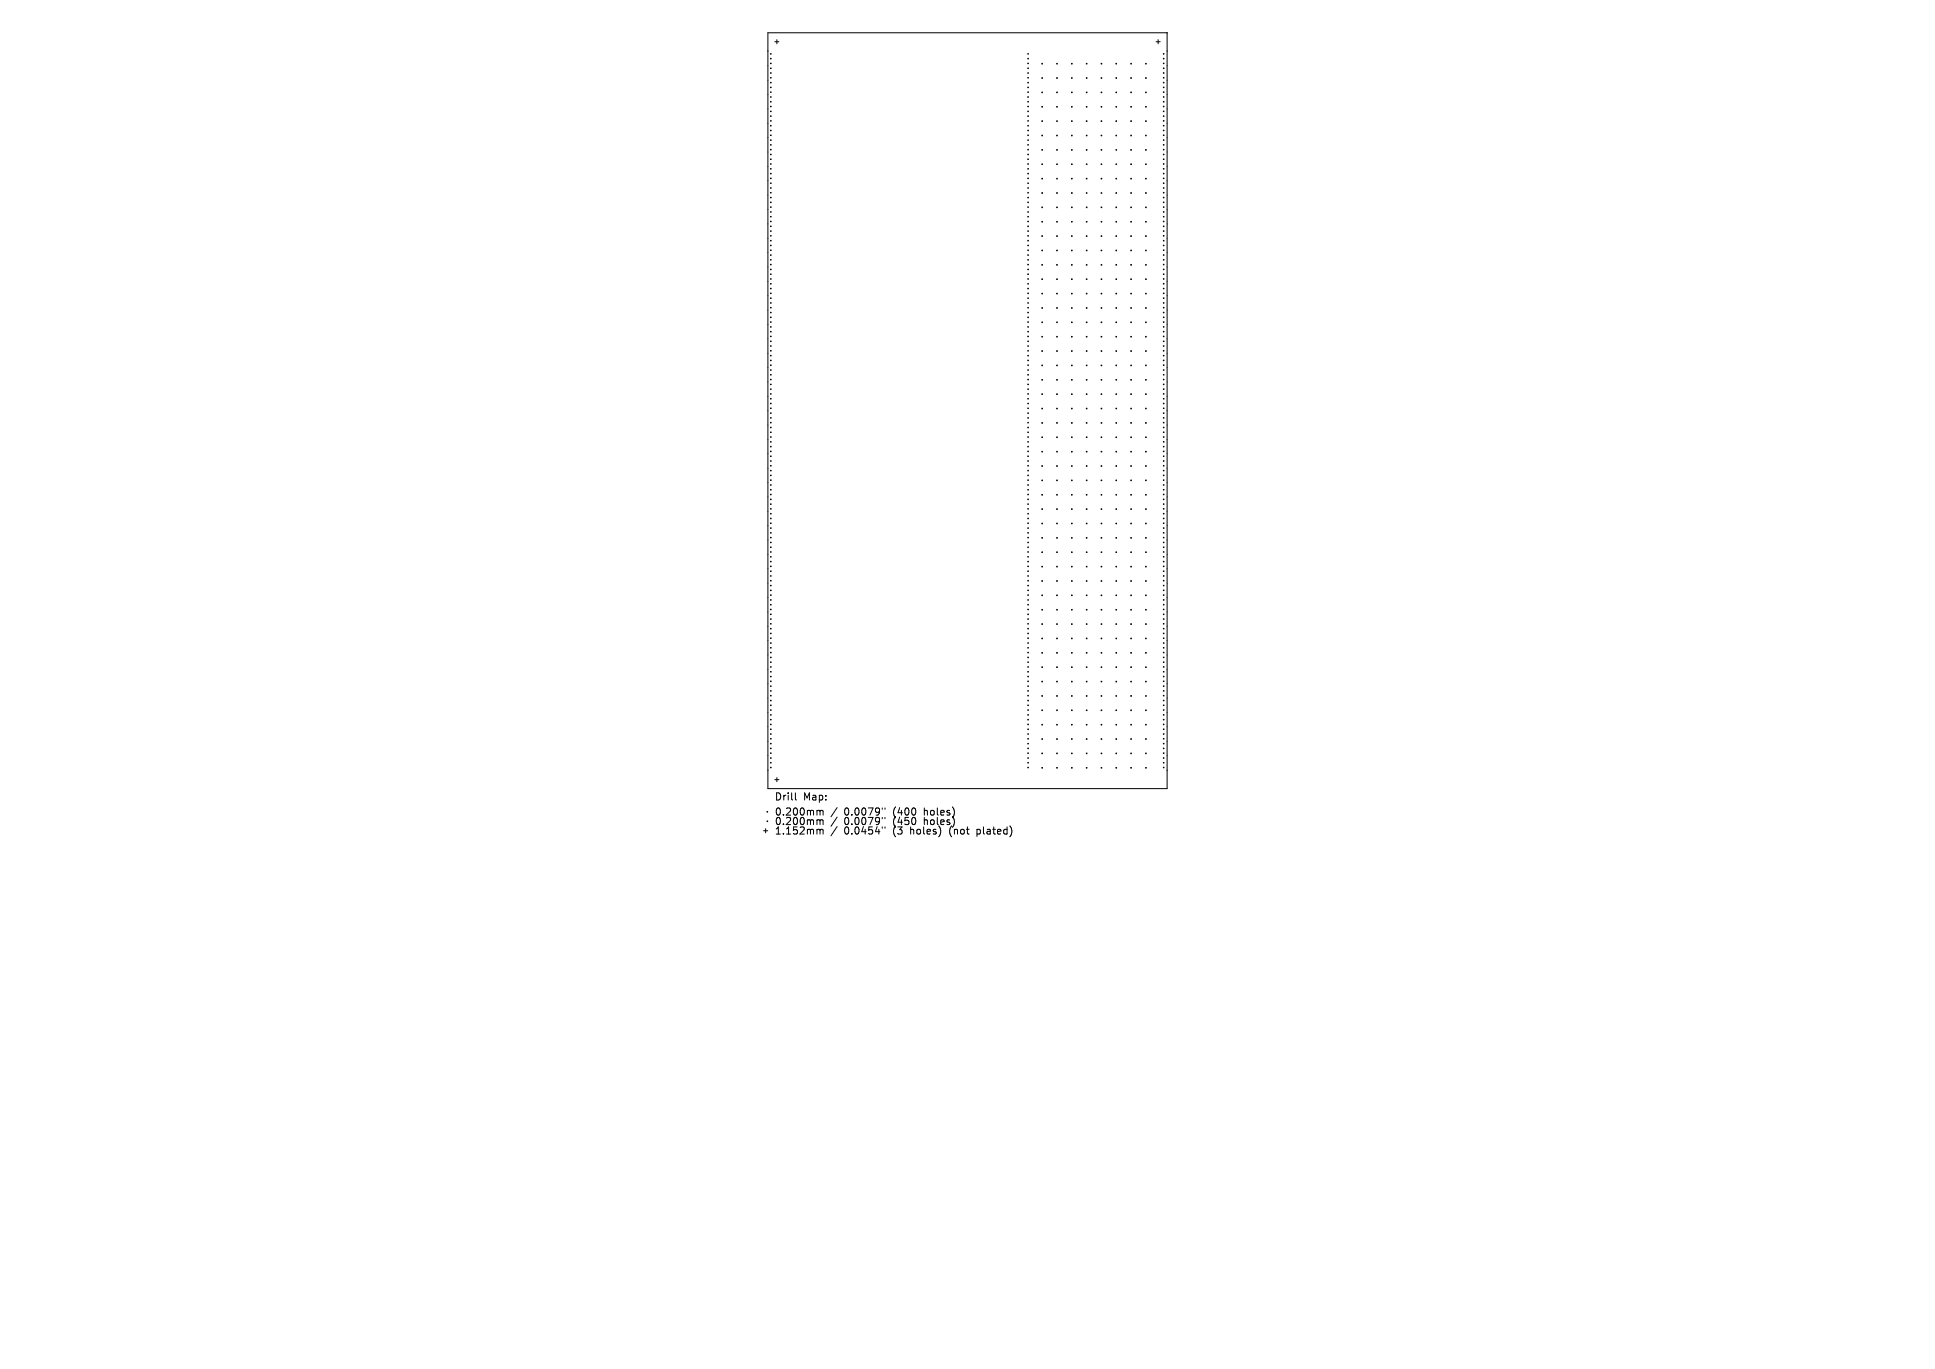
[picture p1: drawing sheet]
<svg xmlns="http://www.w3.org/2000/svg" width="297mm" height="210mm" viewBox="0 0 297 210" stroke-linecap="round" stroke-linejoin="round" font-family="sans-serif">
<defs><g id="words">
<g font-size="1.5">
<text x="118.9" y="122.9">Drill</text>
<text x="118.9" y="125.2">0.200mm</text>
<text x="123.3" y="122.9">Map:</text>
<text x="129.5" y="125.2">0.0079&quot;</text>
<text x="137.1" y="125.2">(400</text>
<text x="141.8" y="125.2">holes)</text>
<text x="118.9" y="126.7">0.200mm</text>
<text x="118.9" y="128.1">1.152mm</text>
<text x="129.5" y="126.7">0.0079&quot;</text>
<text x="129.5" y="128.1">0.0454&quot;</text>
<text x="137.1" y="126.7">(450</text>
<text x="137.1" y="128.1">(3</text>
<text x="139.7" y="128.1">holes)</text>
<text x="141.8" y="126.7">holes)</text>
<text x="145.8" y="128.1">(not</text>
<text x="150" y="128.1">plated)</text>
</g>
</g></defs>
<g fill="none" stroke="#000" stroke-width=".15">
<path d="M117.9 5h61.2v116h-61.2zM118.9 6.4h.7M119.2 6.1v.6M159.9 9.7l.1 .1M159.9 11.9l.1 .1M159.9 14.1l.1 .1M159.9 16.3l.1 .1M159.9 18.5l.1 .1M160 9.7l-.1 .1M160 11.9l-.1 .1M160 14.1l-.1 .1M160 16.3l-.1 .1"/>
<path d="M160 18.5l-.1 .1M162.2 9.7l.1 .1M162.2 11.9l.1 .1M162.2 14.1l.1 .1M162.2 16.3l.1 .1M162.2 18.5l.1 .1M162.3 9.7l-.1 .1M162.3 11.9l-.1 .1M162.3 14.1l-.1 .1M162.3 16.3l-.1 .1M162.3 18.5l-.1 .1M164.5 9.7l.1 .1"/>
<path d="M164.5 11.9l.1 .1M164.5 14.1l.1 .1M164.5 16.3l.1 .1M164.5 18.5l.1 .1M164.6 9.7l-.1 .1M164.6 11.9l-.1 .1M164.6 14.1l-.1 .1M164.6 16.3l-.1 .1M164.6 18.5l-.1 .1M166.7 9.7l.1 .1M166.7 11.9l.1 .1M166.7 14.1l.1 .1"/>
<path d="M166.7 16.3l.1 .1M166.7 18.5l.1 .1M166.8 9.7l-.1 .1M166.8 11.9l-.1 .1M166.8 14.1l-.1 .1M166.8 16.3l-.1 .1M166.8 18.5l-.1 .1M169 9.7l.1 .1M169 11.9l.1 .1M169 14.1l.1 .1M169 16.3l.1 .1M169 18.5l.1 .1"/>
<path d="M169.1 9.7l-.1 .1M169.1 11.9l-.1 .1M169.1 14.1l-.1 .1M169.1 16.3l-.1 .1M169.1 18.5l-.1 .1M171.3 9.7l.1 .1M171.3 11.9l.1 .1M171.3 14.1l.1 .1M171.3 16.3l.1 .1M171.3 18.5l.1 .1M171.4 9.7l-.1 .1M171.4 11.9l-.1 .1"/>
<path d="M171.4 14.1l-.1 .1M171.4 16.3l-.1 .1M171.4 18.5l-.1 .1M173.6 9.7l.1 .1M173.6 11.9l.1 .1M173.6 14.1l.1 .1M173.6 16.3l.1 .1M173.6 18.5l.1 .1M173.7 9.7l-.1 .1M173.7 11.9l-.1 .1M173.7 14.1l-.1 .1M173.7 16.3l-.1 .1"/>
<path d="M173.7 18.5l-.1 .1M175.8 9.7l.1 .1M175.8 11.9l.1 .1M175.8 14.1l.1 .1M175.8 16.3l.1 .1M175.8 18.5l.1 .1M175.9 9.7l-.1 .1M175.9 11.9l-.1 .1M175.9 14.1l-.1 .1M175.9 16.3l-.1 .1M175.9 18.5l-.1 .1M177.4 6.4h.7"/>
<path d="M177.8 6.1v.6M159.9 20.7l.1 .1M159.9 22.9l.1 .1M159.9 25.1l.1 .2M159.9 27.3l.1 .2M159.9 29.6l.1 .1M159.9 31.8l.1 .1M159.9 34l.1 .1M159.9 36.2l.1 .1M159.9 38.4l.1 .1M160 20.7l-.1 .1M160 22.9l-.1 .1"/>
<path d="M160 25.1l-.1 .2M160 27.3l-.1 .2M160 29.6l-.1 .1M160 31.8l-.1 .1M160 34l-.1 .1M160 36.2l-.1 .1M160 38.4l-.1 .1M162.2 20.7l.1 .1M162.2 22.9l.1 .1M162.2 25.1l.1 .2M162.2 27.3l.1 .2M162.2 29.6l.1 .1"/>
<path d="M162.2 31.8l.1 .1M162.2 34l.1 .1M162.2 36.2l.1 .1M162.2 38.4l.1 .1M162.3 20.7l-.1 .1M162.3 22.9l-.1 .1M162.3 25.1l-.1 .2M162.3 27.3l-.1 .2M162.3 29.6l-.1 .1M162.3 31.8l-.1 .1M162.3 34l-.1 .1M162.3 36.2l-.1 .1"/>
<path d="M162.3 38.4l-.1 .1M164.5 20.7l.1 .1M164.5 22.9l.1 .1M164.5 25.1l.1 .2M164.5 27.3l.1 .2M164.5 29.6l.1 .1M164.5 31.8l.1 .1M164.5 34l.1 .1M164.5 36.2l.1 .1M164.5 38.4l.1 .1M164.6 20.7l-.1 .1M164.6 22.9l-.1 .1"/>
<path d="M164.6 25.1l-.1 .2M164.6 27.3l-.1 .2M164.6 29.6l-.1 .1M164.6 31.8l-.1 .1M164.6 34l-.1 .1M164.6 36.2l-.1 .1M164.6 38.4l-.1 .1M166.7 20.7l.1 .1M166.7 22.9l.1 .1M166.7 25.1l.1 .2M166.7 27.3l.1 .2M166.7 29.6l.1 .1"/>
<path d="M166.7 31.8l.1 .1M166.7 34l.1 .1M166.7 36.2l.1 .1M166.7 38.4l.1 .1M166.8 20.7l-.1 .1M166.8 22.9l-.1 .1M166.8 25.1l-.1 .2M166.8 27.3l-.1 .2M166.8 29.6l-.1 .1M166.8 31.8l-.1 .1M166.8 34l-.1 .1M166.8 36.2l-.1 .1"/>
<path d="M166.8 38.4l-.1 .1M169 20.7l.1 .1M169 22.9l.1 .1M169 25.1l.1 .2M169 27.3l.1 .2M169 29.6l.1 .1M169 31.8l.1 .1M169 34l.1 .1M169 36.2l.1 .1M169 38.4l.1 .1M169.1 20.7l-.1 .1M169.1 22.9l-.1 .1"/>
<path d="M169.1 25.1l-.1 .2M169.1 27.3l-.1 .2M169.1 29.6l-.1 .1M169.1 31.8l-.1 .1M169.1 34l-.1 .1M169.1 36.2l-.1 .1M169.1 38.4l-.1 .1M171.3 20.7l.1 .1M171.3 22.9l.1 .1M171.3 25.1l.1 .2M171.3 27.3l.1 .2M171.3 29.6l.1 .1"/>
<path d="M171.3 31.8l.1 .1M171.3 34l.1 .1M171.3 36.2l.1 .1M171.3 38.4l.1 .1M171.4 20.7l-.1 .1M171.4 22.9l-.1 .1M171.4 25.1l-.1 .2M171.4 27.3l-.1 .2M171.4 29.6l-.1 .1M171.4 31.8l-.1 .1M171.4 34l-.1 .1M171.4 36.2l-.1 .1"/>
<path d="M171.4 38.4l-.1 .1M173.6 20.7l.1 .1M173.6 22.9l.1 .1M173.6 25.1l.1 .2M173.6 27.3l.1 .2M173.6 29.6l.1 .1M173.6 31.8l.1 .1M173.6 34l.1 .1M173.6 36.2l.1 .1M173.6 38.4l.1 .1M173.7 20.7l-.1 .1M173.7 22.9l-.1 .1"/>
<path d="M173.7 25.1l-.1 .2M173.7 27.3l-.1 .2M173.7 29.6l-.1 .1M173.7 31.8l-.1 .1M173.7 34l-.1 .1M173.7 36.2l-.1 .1M173.7 38.4l-.1 .1M175.8 20.7l.1 .1M175.8 22.9l.1 .1M175.8 25.1l.1 .2M175.8 27.3l.1 .2M175.8 29.6l.1 .1"/>
<path d="M175.8 31.8l.1 .1M175.8 34l.1 .1M175.8 36.2l.1 .1M175.8 38.4l.1 .1M175.9 20.7l-.1 .1M175.9 22.9l-.1 .1M175.9 25.1l-.1 .2M175.9 27.3l-.1 .2M175.9 29.6l-.1 .1M175.9 31.8l-.1 .1M175.9 34l-.1 .1M175.9 36.2l-.1 .1"/>
<path d="M175.9 38.4l-.1 .1M159.9 40.6l.1 .1M159.9 42.8l.1 .1M159.9 45l.1 .1M159.9 47.2l.1 .1M159.9 49.4l.1 .1M159.9 51.6l.1 .1M159.9 53.8l.1 .1M159.9 56l.1 .1M159.9 58.2l.1 .1M160 40.6l-.1 .1M160 42.8l-.1 .1"/>
<path d="M160 45l-.1 .1M160 47.2l-.1 .1M160 49.4l-.1 .1M160 51.6l-.1 .1M160 53.8l-.1 .1M160 56l-.1 .1M160 58.2l-.1 .1M162.2 40.6l.1 .1M162.2 42.8l.1 .1M162.2 45l.1 .1M162.2 47.2l.1 .1M162.2 49.4l.1 .1"/>
<path d="M162.2 51.6l.1 .1M162.2 53.8l.1 .1M162.2 56l.1 .1M162.2 58.2l.1 .1M162.3 40.6l-.1 .1M162.3 42.8l-.1 .1M162.3 45l-.1 .1M162.3 47.2l-.1 .1M162.3 49.4l-.1 .1M162.3 51.6l-.1 .1M162.3 53.8l-.1 .1M162.3 56l-.1 .1"/>
<path d="M162.3 58.2l-.1 .1M164.5 40.6l.1 .1M164.5 42.8l.1 .1M164.5 45l.1 .1M164.5 47.2l.1 .1M164.5 49.4l.1 .1M164.5 51.6l.1 .1M164.5 53.8l.1 .1M164.5 56l.1 .1M164.5 58.2l.1 .1M164.6 40.6l-.1 .1M164.6 42.8l-.1 .1"/>
<path d="M164.6 45l-.1 .1M164.6 47.2l-.1 .1M164.6 49.4l-.1 .1M164.6 51.6l-.1 .1M164.6 53.8l-.1 .1M164.6 56l-.1 .1M164.6 58.2l-.1 .1M166.7 40.6l.1 .1M166.7 42.8l.1 .1M166.7 45l.1 .1M166.7 47.2l.1 .1M166.7 49.4l.1 .1"/>
<path d="M166.7 51.6l.1 .1M166.7 53.8l.1 .1M166.7 56l.1 .1M166.7 58.2l.1 .1M166.8 40.6l-.1 .1M166.8 42.8l-.1 .1M166.8 45l-.1 .1M166.8 47.2l-.1 .1M166.8 49.4l-.1 .1M166.8 51.6l-.1 .1M166.8 53.8l-.1 .1M166.8 56l-.1 .1"/>
<path d="M166.8 58.2l-.1 .1M169 40.6l.1 .1M169 42.8l.1 .1M169 45l.1 .1M169 47.2l.1 .1M169 49.4l.1 .1M169 51.6l.1 .1M169 53.8l.1 .1M169 56l.1 .1M169 58.2l.1 .1M169.1 40.6l-.1 .1M169.1 42.8l-.1 .1"/>
<path d="M169.1 45l-.1 .1M169.1 47.2l-.1 .1M169.1 49.4l-.1 .1M169.1 51.6l-.1 .1M169.1 53.8l-.1 .1M169.1 56l-.1 .1M169.1 58.2l-.1 .1M171.3 40.6l.1 .1M171.3 42.8l.1 .1M171.3 45l.1 .1M171.3 47.2l.1 .1M171.3 49.4l.1 .1"/>
<path d="M171.3 51.6l.1 .1M171.3 53.8l.1 .1M171.3 56l.1 .1M171.3 58.2l.1 .1M171.4 40.6l-.1 .1M171.4 42.8l-.1 .1M171.4 45l-.1 .1M171.4 47.2l-.1 .1M171.4 49.4l-.1 .1M171.4 51.6l-.1 .1M171.4 53.8l-.1 .1M171.4 56l-.1 .1"/>
<path d="M171.4 58.2l-.1 .1M173.6 40.6l.1 .1M173.6 42.8l.1 .1M173.6 45l.1 .1M173.6 47.2l.1 .1M173.6 49.4l.1 .1M173.6 51.6l.1 .1M173.6 53.8l.1 .1M173.6 56l.1 .1M173.6 58.2l.1 .1M173.7 40.6l-.1 .1M173.7 42.8l-.1 .1"/>
<path d="M173.7 45l-.1 .1M173.7 47.2l-.1 .1M173.7 49.4l-.1 .1M173.7 51.6l-.1 .1M173.7 53.8l-.1 .1M173.7 56l-.1 .1M173.7 58.2l-.1 .1M175.8 40.6l.1 .1M175.8 42.8l.1 .1M175.8 45l.1 .1M175.8 47.2l.1 .1M175.8 49.4l.1 .1"/>
<path d="M175.8 51.6l.1 .1M175.8 53.8l.1 .1M175.8 56l.1 .1M175.8 58.2l.1 .1M175.9 40.6l-.1 .1M175.9 42.8l-.1 .1M175.9 45l-.1 .1M175.9 47.2l-.1 .1M175.9 49.4l-.1 .1M175.9 51.6l-.1 .1M175.9 53.8l-.1 .1M175.9 56l-.1 .1"/>
<path d="M175.9 58.2l-.1 .1M159.9 60.4l.1 .1M159.9 62.6l.1 .1M159.9 64.8l.1 .1M159.9 67l.1 .1M159.9 69.2l.1 .1M159.9 71.4l.1 .1M159.9 73.6l.1 .1M159.9 75.8l.1 .2M159.9 78l.1 .2M160 60.4l-.1 .1M160 62.6l-.1 .1"/>
<path d="M160 64.8l-.1 .1M160 67l-.1 .1M160 69.2l-.1 .1M160 71.4l-.1 .1M160 73.6l-.1 .1M160 75.8l-.1 .2M160 78l-.1 .2M162.2 60.4l.1 .1M162.2 62.6l.1 .1M162.2 64.8l.1 .1M162.2 67l.1 .1M162.2 69.2l.1 .1"/>
<path d="M162.2 71.4l.1 .1M162.2 73.6l.1 .1M162.2 75.8l.1 .2M162.2 78l.1 .2M162.3 60.4l-.1 .1M162.3 62.6l-.1 .1M162.3 64.8l-.1 .1M162.3 67l-.1 .1M162.3 69.2l-.1 .1M162.3 71.4l-.1 .1M162.3 73.6l-.1 .1M162.3 75.8l-.1 .2"/>
<path d="M162.3 78l-.1 .2M164.5 60.4l.1 .1M164.5 62.6l.1 .1M164.5 64.8l.1 .1M164.5 67l.1 .1M164.5 69.2l.1 .1M164.5 71.4l.1 .1M164.5 73.6l.1 .1M164.5 75.8l.1 .2M164.5 78l.1 .2M164.6 60.4l-.1 .1M164.6 62.6l-.1 .1"/>
<path d="M164.6 64.8l-.1 .1M164.6 67l-.1 .1M164.6 69.2l-.1 .1M164.6 71.4l-.1 .1M164.6 73.6l-.1 .1M164.6 75.8l-.1 .2M164.6 78l-.1 .2M166.7 60.4l.1 .1M166.7 62.6l.1 .1M166.7 64.8l.1 .1M166.7 67l.1 .1M166.7 69.2l.1 .1"/>
<path d="M166.7 71.4l.1 .1M166.7 73.6l.1 .1M166.7 75.8l.1 .2M166.7 78l.1 .2M166.8 60.4l-.1 .1M166.8 62.6l-.1 .1M166.8 64.8l-.1 .1M166.8 67l-.1 .1M166.8 69.2l-.1 .1M166.8 71.4l-.1 .1M166.8 73.6l-.1 .1M166.8 75.8l-.1 .2"/>
<path d="M166.8 78l-.1 .2M169 60.4l.1 .1M169 62.6l.1 .1M169 64.8l.1 .1M169 67l.1 .1M169 69.2l.1 .1M169 71.4l.1 .1M169 73.6l.1 .1M169 75.8l.1 .2M169 78l.1 .2M169.1 60.4l-.1 .1M169.1 62.6l-.1 .1"/>
<path d="M169.1 64.8l-.1 .1M169.1 67l-.1 .1M169.1 69.2l-.1 .1M169.1 71.4l-.1 .1M169.1 73.6l-.1 .1M169.1 75.8l-.1 .2M169.1 78l-.1 .2M171.3 60.4l.1 .1M171.3 62.6l.1 .1M171.3 64.8l.1 .1M171.3 67l.1 .1M171.3 69.2l.1 .1"/>
<path d="M171.3 71.4l.1 .1M171.3 73.6l.1 .1M171.3 75.8l.1 .2M171.3 78l.1 .2M171.4 60.4l-.1 .1M171.4 62.6l-.1 .1M171.4 64.8l-.1 .1M171.4 67l-.1 .1M171.4 69.2l-.1 .1M171.4 71.4l-.1 .1M171.4 73.6l-.1 .1M171.4 75.8l-.1 .2"/>
<path d="M171.4 78l-.1 .2M173.6 60.4l.1 .1M173.6 62.6l.1 .1M173.6 64.8l.1 .1M173.6 67l.1 .1M173.6 69.2l.1 .1M173.6 71.4l.1 .1M173.6 73.6l.1 .1M173.6 75.8l.1 .2M173.6 78l.1 .2M173.7 60.4l-.1 .1M173.7 62.6l-.1 .1"/>
<path d="M173.7 64.8l-.1 .1M173.7 67l-.1 .1M173.7 69.2l-.1 .1M173.7 71.4l-.1 .1M173.7 73.6l-.1 .1M173.7 75.8l-.1 .2M173.7 78l-.1 .2M175.8 60.4l.1 .1M175.8 62.6l.1 .1M175.8 64.8l.1 .1M175.8 67l.1 .1M175.8 69.2l.1 .1"/>
<path d="M175.8 71.4l.1 .1M175.8 73.6l.1 .1M175.8 75.8l.1 .2M175.8 78l.1 .2M175.9 60.4l-.1 .1M175.9 62.6l-.1 .1M175.9 64.8l-.1 .1M175.9 67l-.1 .1M175.9 69.2l-.1 .1M175.9 71.4l-.1 .1M175.9 73.6l-.1 .1M175.9 75.8l-.1 .2"/>
<path d="M175.9 78l-.1 .2M159.9 80.3l.1 .1M159.9 82.5l.1 .1M159.9 84.7l.1 .1M159.9 86.9l.1 .1M159.9 89.1l.1 .1M159.9 91.3l.1 .1M159.9 93.5l.1 .1M159.9 95.7l.1 .1M159.9 97.9l.1 .1M160 80.3l-.1 .1M160 82.5l-.1 .1"/>
<path d="M160 84.7l-.1 .1M160 86.9l-.1 .1M160 89.1l-.1 .1M160 91.3l-.1 .1M160 93.5l-.1 .1M160 95.7l-.1 .1M160 97.9l-.1 .1M162.2 80.3l.1 .1M162.2 82.5l.1 .1M162.2 84.7l.1 .1M162.2 86.9l.1 .1M162.2 89.1l.1 .1"/>
<path d="M162.2 91.3l.1 .1M162.2 93.5l.1 .1M162.2 95.7l.1 .1M162.2 97.9l.1 .1M162.3 80.3l-.1 .1M162.3 82.5l-.1 .1M162.3 84.7l-.1 .1M162.3 86.9l-.1 .1M162.3 89.1l-.1 .1M162.3 91.3l-.1 .1M162.3 93.5l-.1 .1M162.3 95.7l-.1 .1"/>
<path d="M162.3 97.9l-.1 .1M164.5 80.3l.1 .1M164.5 82.5l.1 .1M164.5 84.7l.1 .1M164.5 86.9l.1 .1M164.5 89.1l.1 .1M164.5 91.3l.1 .1M164.5 93.5l.1 .1M164.5 95.7l.1 .1M164.5 97.9l.1 .1M164.6 80.3l-.1 .1M164.6 82.5l-.1 .1"/>
<path d="M164.6 84.7l-.1 .1M164.6 86.9l-.1 .1M164.6 89.1l-.1 .1M164.6 91.3l-.1 .1M164.6 93.5l-.1 .1M164.6 95.7l-.1 .1M164.6 97.9l-.1 .1M166.7 80.3l.1 .1M166.7 82.5l.1 .1M166.7 84.7l.1 .1M166.7 86.9l.1 .1M166.7 89.1l.1 .1"/>
<path d="M166.7 91.3l.1 .1M166.7 93.5l.1 .1M166.7 95.7l.1 .1M166.7 97.9l.1 .1M166.8 80.3l-.1 .1M166.8 82.5l-.1 .1M166.8 84.7l-.1 .1M166.8 86.9l-.1 .1M166.8 89.1l-.1 .1M166.8 91.3l-.1 .1M166.8 93.5l-.1 .1M166.8 95.7l-.1 .1"/>
<path d="M166.8 97.9l-.1 .1M169 80.3l.1 .1M169 82.5l.1 .1M169 84.7l.1 .1M169 86.9l.1 .1M169 89.1l.1 .1M169 91.3l.1 .1M169 93.5l.1 .1M169 95.7l.1 .1M169 97.9l.1 .1M169.1 80.3l-.1 .1M169.1 82.5l-.1 .1"/>
<path d="M169.1 84.7l-.1 .1M169.1 86.9l-.1 .1M169.1 89.1l-.1 .1M169.1 91.3l-.1 .1M169.1 93.5l-.1 .1M169.1 95.7l-.1 .1M169.1 97.9l-.1 .1M171.3 80.3l.1 .1M171.3 82.5l.1 .1M171.3 84.7l.1 .1M171.3 86.9l.1 .1M171.3 89.1l.1 .1"/>
<path d="M171.3 91.3l.1 .1M171.3 93.5l.1 .1M171.3 95.7l.1 .1M171.3 97.9l.1 .1M171.4 80.3l-.1 .1M171.4 82.5l-.1 .1M171.4 84.7l-.1 .1M171.4 86.9l-.1 .1M171.4 89.1l-.1 .1M171.4 91.3l-.1 .1M171.4 93.5l-.1 .1M171.4 95.7l-.1 .1"/>
<path d="M171.4 97.9l-.1 .1M173.6 80.3l.1 .1M173.6 82.5l.1 .1M173.6 84.7l.1 .1M173.6 86.9l.1 .1M173.6 89.1l.1 .1M173.6 91.3l.1 .1M173.6 93.5l.1 .1M173.6 95.7l.1 .1M173.6 97.9l.1 .1M173.7 80.3l-.1 .1M173.7 82.5l-.1 .1"/>
<path d="M173.7 84.7l-.1 .1M173.7 86.9l-.1 .1M173.7 89.1l-.1 .1M173.7 91.3l-.1 .1M173.7 93.5l-.1 .1M173.7 95.7l-.1 .1M173.7 97.9l-.1 .1M175.8 80.3l.1 .1M175.8 82.5l.1 .1M175.8 84.7l.1 .1M175.8 86.9l.1 .1M175.8 89.1l.1 .1"/>
<path d="M175.8 91.3l.1 .1M175.8 93.5l.1 .1M175.8 95.7l.1 .1M175.8 97.9l.1 .1M175.9 80.3l-.1 .1M175.9 82.5l-.1 .1M175.9 84.7l-.1 .1M175.9 86.9l-.1 .1M175.9 89.1l-.1 .1M175.9 91.3l-.1 .1M175.9 93.5l-.1 .1M175.9 95.7l-.1 .1"/>
<path d="M175.9 97.9l-.1 .1M118.9 119.6h.7M119.2 119.3v.6M159.9 100.1l.1 .1M159.9 102.3l.1 .1M159.9 104.5l.1 .1M159.9 106.7l.1 .1M159.9 108.9l.1 .1M159.9 111.1l.1 .1M159.9 113.3l.1 .1M159.9 115.5l.1 .1M159.9 117.7l.1 .1"/>
<path d="M160 100.1l-.1 .1M160 102.3l-.1 .1M160 104.5l-.1 .1M160 106.7l-.1 .1M160 108.9l-.1 .1M160 111.1l-.1 .1M160 113.3l-.1 .1M160 115.5l-.1 .1M160 117.7l-.1 .1M162.2 100.1l.1 .1M162.2 102.3l.1 .1M162.2 104.5l.1 .1"/>
<path d="M162.2 106.7l.1 .1M162.2 108.9l.1 .1M162.2 111.1l.1 .1M162.2 113.3l.1 .1M162.2 115.5l.1 .1M162.2 117.7l.1 .1M162.3 100.1l-.1 .1M162.3 102.3l-.1 .1M162.3 104.5l-.1 .1M162.3 106.7l-.1 .1M162.3 108.9l-.1 .1M162.3 111.1l-.1 .1"/>
<path d="M162.3 113.3l-.1 .1M162.3 115.5l-.1 .1M162.3 117.7l-.1 .1M164.5 100.1l.1 .1M164.5 102.3l.1 .1M164.5 104.5l.1 .1M164.5 106.7l.1 .1M164.5 108.9l.1 .1M164.5 111.1l.1 .1M164.5 113.3l.1 .1M164.5 115.5l.1 .1M164.5 117.7l.1 .1"/>
<path d="M164.6 100.1l-.1 .1M164.6 102.3l-.1 .1M164.6 104.5l-.1 .1M164.6 106.7l-.1 .1M164.6 108.9l-.1 .1M164.6 111.1l-.1 .1M164.6 113.3l-.1 .1M164.6 115.5l-.1 .1M164.6 117.7l-.1 .1M166.7 100.1l.1 .1M166.7 102.3l.1 .1M166.7 104.5l.1 .1"/>
<path d="M166.7 106.7l.1 .1M166.7 108.9l.1 .1M166.7 111.1l.1 .1M166.7 113.3l.1 .1M166.7 115.5l.1 .1M166.7 117.7l.1 .1M166.8 100.1l-.1 .1M166.8 102.3l-.1 .1M166.8 104.5l-.1 .1M166.8 106.7l-.1 .1M166.8 108.9l-.1 .1M166.8 111.1l-.1 .1"/>
<path d="M166.8 113.3l-.1 .1M166.8 115.5l-.1 .1M166.8 117.7l-.1 .1M169 100.1l.1 .1M169 102.3l.1 .1M169 104.5l.1 .1M169 106.7l.1 .1M169 108.9l.1 .1M169 111.1l.1 .1M169 113.3l.1 .1M169 115.5l.1 .1M169 117.7l.1 .1"/>
<path d="M169.1 100.1l-.1 .1M169.1 102.3l-.1 .1M169.1 104.5l-.1 .1M169.1 106.7l-.1 .1M169.1 108.9l-.1 .1M169.1 111.1l-.1 .1M169.1 113.3l-.1 .1M169.1 115.5l-.1 .1M169.1 117.7l-.1 .1M171.3 100.1l.1 .1M171.3 102.3l.1 .1M171.3 104.5l.1 .1"/>
<path d="M171.3 106.7l.1 .1M171.3 108.9l.1 .1M171.3 111.1l.1 .1M171.3 113.3l.1 .1M171.3 115.5l.1 .1M171.3 117.7l.1 .1M171.4 100.1l-.1 .1M171.4 102.3l-.1 .1M171.4 104.5l-.1 .1M171.4 106.7l-.1 .1M171.4 108.9l-.1 .1M171.4 111.1l-.1 .1"/>
<path d="M171.4 113.3l-.1 .1M171.4 115.5l-.1 .1M171.4 117.7l-.1 .1M173.6 100.1l.1 .1M173.6 102.3l.1 .1M173.6 104.5l.1 .1M173.6 106.7l.1 .1M173.6 108.9l.1 .1M173.6 111.1l.1 .1M173.6 113.3l.1 .1M173.6 115.5l.1 .1M173.6 117.7l.1 .1"/>
<path d="M173.7 100.1l-.1 .1M173.7 102.3l-.1 .1M173.7 104.5l-.1 .1M173.7 106.7l-.1 .1M173.7 108.9l-.1 .1M173.7 111.1l-.1 .1M173.7 113.3l-.1 .1M173.7 115.5l-.1 .1M173.7 117.7l-.1 .1M175.8 100.1l.1 .1M175.8 102.3l.1 .1M175.8 104.5l.1 .1"/>
<path d="M175.8 106.7l.1 .1M175.8 108.9l.1 .1M175.8 111.1l.1 .1M175.8 113.3l.1 .1M175.8 115.5l.1 .1M175.8 117.7l.1 .1M175.9 100.1l-.1 .1M175.9 102.3l-.1 .1M175.9 104.5l-.1 .1M175.9 106.7l-.1 .1M175.9 108.9l-.1 .1M175.9 111.1l-.1 .1"/>
<path d="M175.9 113.3l-.1 .1M175.9 115.5l-.1 .1M175.9 117.7l-.1 .1M117.2 127.4h.6M117.5 127.1v.7M117.7 124.5l.1 .1M117.8 124.5l-.1 .1M122.1 121.6v1l.1 .1M125.7 124.3l.2 .2M125.7 125.8l.2 .1M125.7 127.2l.2 .2M125.9 124.5v.5"/>
<path d="M125.9 125.9v.6M125.9 127.4v.6M125.9 124.5l.1-.2 .3 .1v.6M125.9 125.9l.1-.1h.3v.7M125.9 127.4l.1-.2 .3 .1v.7M128.5 123.9l-1 1.4M128.5 125.3l-1 1.5M128.5 126.8l-1 1.4M135.4 123.9v.2M135.4 125.4v.2M135.4 126.8v.3M135.8 123.9v.2"/>
<path d="M135.8 125.4v.2M135.8 126.8v.3M144.4 127.4l-.1 .5M146.4 124.3v.7M146.4 125.7v.7M155 126.7a1.3 1.3 0 0 1 0 1.6"/>
<circle cx="118.3" cy="15.6" r=".06"/>
<circle cx="118.3" cy="14.1" r=".06"/>
<circle cx="118.3" cy="14.9" r=".06"/>
<circle cx="118.3" cy="9.7" r=".06"/>
<circle cx="118.3" cy="10.5" r=".06"/>
<circle cx="118.3" cy="11.2" r=".06"/>
<circle cx="118.3" cy="13.4" r=".06"/>
<circle cx="118.3" cy="12.7" r=".06"/>
<circle cx="118.3" cy="19.3" r=".06"/>
<circle cx="118.3" cy="11.9" r=".06"/>
<circle cx="118.3" cy="8.3" r=".06"/>
<circle cx="118.3" cy="16.3" r=".06"/>
<circle cx="118.3" cy="9" r=".06"/>
<circle cx="118.3" cy="17.8" r=".06"/>
<circle cx="118.3" cy="18.5" r=".06"/>
<circle cx="118.3" cy="17.1" r=".06"/>
<circle cx="157.8" cy="15.6" r=".06"/>
<circle cx="157.8" cy="14.1" r=".06"/>
<circle cx="157.8" cy="14.9" r=".06"/>
<circle cx="157.8" cy="9.7" r=".06"/>
<circle cx="157.8" cy="10.5" r=".06"/>
<circle cx="157.8" cy="13.4" r=".06"/>
<circle cx="157.8" cy="11.2" r=".06"/>
<circle cx="157.8" cy="12.7" r=".06"/>
<circle cx="157.8" cy="11.9" r=".06"/>
<circle cx="157.8" cy="19.3" r=".06"/>
<circle cx="157.8" cy="8.3" r=".06"/>
<circle cx="157.8" cy="9" r=".06"/>
<circle cx="157.8" cy="16.3" r=".06"/>
<circle cx="157.8" cy="17.1" r=".06"/>
<circle cx="157.8" cy="18.5" r=".06"/>
<circle cx="157.8" cy="17.8" r=".06"/>
<circle cx="178.6" cy="17.1" r=".06"/>
<circle cx="178.6" cy="11.2" r=".06"/>
<circle cx="178.6" cy="10.5" r=".06"/>
<circle cx="178.6" cy="15.6" r=".06"/>
<circle cx="178.6" cy="9.7" r=".06"/>
<circle cx="178.6" cy="17.8" r=".06"/>
<circle cx="178.6" cy="18.5" r=".06"/>
<circle cx="178.6" cy="11.9" r=".06"/>
<circle cx="178.6" cy="19.3" r=".06"/>
<circle cx="178.6" cy="14.9" r=".06"/>
<circle cx="178.6" cy="13.4" r=".06"/>
<circle cx="178.6" cy="12.7" r=".06"/>
<circle cx="178.6" cy="14.1" r=".06"/>
<circle cx="178.6" cy="16.3" r=".06"/>
<circle cx="178.6" cy="9" r=".06"/>
<circle cx="178.6" cy="8.3" r=".06"/>
<circle cx="118.3" cy="21.5" r=".06"/>
<circle cx="118.3" cy="36.9" r=".06"/>
<circle cx="118.3" cy="31" r=".06"/>
<circle cx="118.3" cy="20" r=".06"/>
<circle cx="118.3" cy="35.5" r=".06"/>
<circle cx="118.3" cy="29.6" r=".06"/>
<circle cx="118.3" cy="25.2" r=".06"/>
<circle cx="118.3" cy="30.3" r=".06"/>
<circle cx="118.3" cy="25.9" r=".06"/>
<circle cx="118.3" cy="20.8" r=".06"/>
<circle cx="118.3" cy="34.7" r=".06"/>
<circle cx="118.3" cy="36.2" r=".06"/>
<circle cx="118.3" cy="27.4" r=".06"/>
<circle cx="118.3" cy="28.1" r=".06"/>
<circle cx="118.3" cy="26.6" r=".06"/>
<circle cx="118.3" cy="28.8" r=".06"/>
<circle cx="118.3" cy="23" r=".06"/>
<circle cx="118.3" cy="31.8" r=".06"/>
<circle cx="118.3" cy="38.4" r=".06"/>
<circle cx="118.3" cy="39.9" r=".06"/>
<circle cx="118.3" cy="23.7" r=".06"/>
<circle cx="118.3" cy="24.4" r=".06"/>
<circle cx="118.3" cy="22.2" r=".06"/>
<circle cx="118.3" cy="39.1" r=".06"/>
<circle cx="118.3" cy="37.7" r=".06"/>
<circle cx="118.3" cy="32.5" r=".06"/>
<circle cx="118.3" cy="34" r=".06"/>
<circle cx="118.3" cy="33.2" r=".06"/>
<circle cx="157.8" cy="36.9" r=".06"/>
<circle cx="157.8" cy="21.5" r=".06"/>
<circle cx="157.8" cy="31" r=".06"/>
<circle cx="157.8" cy="20" r=".06"/>
<circle cx="157.8" cy="35.5" r=".06"/>
<circle cx="157.8" cy="29.6" r=".06"/>
<circle cx="157.8" cy="30.3" r=".06"/>
<circle cx="157.8" cy="25.2" r=".06"/>
<circle cx="157.8" cy="25.9" r=".06"/>
<circle cx="157.8" cy="26.6" r=".06"/>
<circle cx="157.8" cy="28.8" r=".06"/>
<circle cx="157.8" cy="34.7" r=".06"/>
<circle cx="157.8" cy="20.8" r=".06"/>
<circle cx="157.8" cy="27.4" r=".06"/>
<circle cx="157.8" cy="28.1" r=".06"/>
<circle cx="157.8" cy="36.2" r=".06"/>
<circle cx="157.8" cy="22.2" r=".06"/>
<circle cx="157.8" cy="24.4" r=".06"/>
<circle cx="157.8" cy="37.7" r=".06"/>
<circle cx="157.8" cy="39.9" r=".06"/>
<circle cx="157.8" cy="31.8" r=".06"/>
<circle cx="157.8" cy="38.4" r=".06"/>
<circle cx="157.8" cy="23" r=".06"/>
<circle cx="157.8" cy="23.7" r=".06"/>
<circle cx="157.8" cy="39.1" r=".06"/>
<circle cx="157.8" cy="32.5" r=".06"/>
<circle cx="157.8" cy="34" r=".06"/>
<circle cx="157.8" cy="33.2" r=".06"/>
<circle cx="178.6" cy="32.5" r=".06"/>
<circle cx="178.6" cy="26.6" r=".06"/>
<circle cx="178.6" cy="25.9" r=".06"/>
<circle cx="178.6" cy="20.7" r=".06"/>
<circle cx="178.6" cy="36.2" r=".06"/>
<circle cx="178.6" cy="31" r=".06"/>
<circle cx="178.6" cy="21.5" r=".06"/>
<circle cx="178.6" cy="36.9" r=".06"/>
<circle cx="178.6" cy="25.2" r=".06"/>
<circle cx="178.6" cy="20" r=".06"/>
<circle cx="178.6" cy="35.4" r=".06"/>
<circle cx="178.6" cy="33.2" r=".06"/>
<circle cx="178.6" cy="34.7" r=".06"/>
<circle cx="178.6" cy="27.4" r=".06"/>
<circle cx="178.6" cy="34" r=".06"/>
<circle cx="178.6" cy="37.7" r=".06"/>
<circle cx="178.6" cy="22.2" r=".06"/>
<circle cx="178.6" cy="28.8" r=".06"/>
<circle cx="178.6" cy="29.6" r=".06"/>
<circle cx="178.6" cy="38.4" r=".06"/>
<circle cx="178.6" cy="23" r=".06"/>
<circle cx="178.6" cy="30.3" r=".06"/>
<circle cx="178.6" cy="28.1" r=".06"/>
<circle cx="178.6" cy="39.9" r=".06"/>
<circle cx="178.6" cy="23.7" r=".06"/>
<circle cx="178.6" cy="31.8" r=".06"/>
<circle cx="178.6" cy="24.4" r=".06"/>
<circle cx="178.6" cy="39.1" r=".06"/>
<circle cx="118.3" cy="52.4" r=".06"/>
<circle cx="118.3" cy="51.6" r=".06"/>
<circle cx="118.3" cy="56.8" r=".06"/>
<circle cx="118.3" cy="45" r=".06"/>
<circle cx="118.3" cy="46.5" r=".06"/>
<circle cx="118.3" cy="45.7" r=".06"/>
<circle cx="118.3" cy="40.6" r=".06"/>
<circle cx="118.3" cy="50.9" r=".06"/>
<circle cx="118.3" cy="56" r=".06"/>
<circle cx="118.3" cy="41.3" r=".06"/>
<circle cx="118.3" cy="42.8" r=".06"/>
<circle cx="118.3" cy="42.1" r=".06"/>
<circle cx="118.3" cy="43.5" r=".06"/>
<circle cx="118.3" cy="49.4" r=".06"/>
<circle cx="118.3" cy="53.8" r=".06"/>
<circle cx="118.3" cy="59" r=".06"/>
<circle cx="118.3" cy="44.3" r=".06"/>
<circle cx="118.3" cy="47.9" r=".06"/>
<circle cx="118.3" cy="48.7" r=".06"/>
<circle cx="118.3" cy="53.1" r=".06"/>
<circle cx="118.3" cy="59.7" r=".06"/>
<circle cx="118.3" cy="58.2" r=".06"/>
<circle cx="118.3" cy="50.2" r=".06"/>
<circle cx="118.3" cy="57.5" r=".06"/>
<circle cx="118.3" cy="55.3" r=".06"/>
<circle cx="118.3" cy="47.2" r=".06"/>
<circle cx="118.3" cy="54.6" r=".06"/>
<circle cx="157.8" cy="52.4" r=".06"/>
<circle cx="157.8" cy="51.6" r=".06"/>
<circle cx="157.8" cy="56.8" r=".06"/>
<circle cx="157.8" cy="45" r=".06"/>
<circle cx="157.8" cy="45.7" r=".06"/>
<circle cx="157.8" cy="46.5" r=".06"/>
<circle cx="157.8" cy="40.6" r=".06"/>
<circle cx="157.8" cy="50.9" r=".06"/>
<circle cx="157.8" cy="56" r=".06"/>
<circle cx="157.8" cy="41.3" r=".06"/>
<circle cx="157.8" cy="42.1" r=".06"/>
<circle cx="157.8" cy="42.8" r=".06"/>
<circle cx="157.8" cy="43.5" r=".06"/>
<circle cx="157.8" cy="59" r=".06"/>
<circle cx="157.8" cy="44.3" r=".06"/>
<circle cx="157.8" cy="47.9" r=".06"/>
<circle cx="157.8" cy="53.8" r=".06"/>
<circle cx="157.8" cy="53.1" r=".06"/>
<circle cx="157.8" cy="59.7" r=".06"/>
<circle cx="157.8" cy="48.7" r=".06"/>
<circle cx="157.8" cy="49.4" r=".06"/>
<circle cx="157.8" cy="57.5" r=".06"/>
<circle cx="157.8" cy="50.2" r=".06"/>
<circle cx="157.8" cy="58.2" r=".06"/>
<circle cx="157.8" cy="47.2" r=".06"/>
<circle cx="157.8" cy="54.6" r=".06"/>
<circle cx="157.8" cy="55.3" r=".06"/>
<circle cx="178.6" cy="47.9" r=".06"/>
<circle cx="178.6" cy="47.2" r=".06"/>
<circle cx="178.6" cy="42.1" r=".06"/>
<circle cx="178.6" cy="41.3" r=".06"/>
<circle cx="178.6" cy="51.6" r=".06"/>
<circle cx="178.6" cy="56" r=".06"/>
<circle cx="178.6" cy="52.4" r=".06"/>
<circle cx="178.6" cy="57.5" r=".06"/>
<circle cx="178.6" cy="46.5" r=".06"/>
<circle cx="178.6" cy="40.6" r=".06"/>
<circle cx="178.6" cy="42.8" r=".06"/>
<circle cx="178.6" cy="55.3" r=".06"/>
<circle cx="178.6" cy="45" r=".06"/>
<circle cx="178.6" cy="59" r=".06"/>
<circle cx="178.6" cy="50.1" r=".06"/>
<circle cx="178.6" cy="58.2" r=".06"/>
<circle cx="178.6" cy="44.3" r=".06"/>
<circle cx="178.6" cy="50.9" r=".06"/>
<circle cx="178.6" cy="59.7" r=".06"/>
<circle cx="178.6" cy="54.6" r=".06"/>
<circle cx="178.6" cy="43.5" r=".06"/>
<circle cx="178.6" cy="48.7" r=".06"/>
<circle cx="178.6" cy="49.4" r=".06"/>
<circle cx="178.6" cy="56.8" r=".06"/>
<circle cx="178.6" cy="53.8" r=".06"/>
<circle cx="178.6" cy="45.7" r=".06"/>
<circle cx="178.6" cy="53.1" r=".06"/>
<circle cx="118.3" cy="67" r=".06"/>
<circle cx="118.3" cy="67.8" r=".06"/>
<circle cx="118.3" cy="75.9" r=".06"/>
<circle cx="118.3" cy="72.2" r=".06"/>
<circle cx="118.3" cy="60.4" r=".06"/>
<circle cx="118.3" cy="61.9" r=".06"/>
<circle cx="118.3" cy="77.3" r=".06"/>
<circle cx="118.3" cy="66.3" r=".06"/>
<circle cx="118.3" cy="71.5" r=".06"/>
<circle cx="118.3" cy="63.4" r=".06"/>
<circle cx="118.3" cy="74.4" r=".06"/>
<circle cx="118.3" cy="64.1" r=".06"/>
<circle cx="118.3" cy="76.6" r=".06"/>
<circle cx="118.3" cy="79.5" r=".06"/>
<circle cx="118.3" cy="78.8" r=".06"/>
<circle cx="118.3" cy="64.8" r=".06"/>
<circle cx="118.3" cy="61.2" r=".06"/>
<circle cx="118.3" cy="75.1" r=".06"/>
<circle cx="118.3" cy="68.5" r=".06"/>
<circle cx="118.3" cy="69.2" r=".06"/>
<circle cx="118.3" cy="72.9" r=".06"/>
<circle cx="118.3" cy="65.6" r=".06"/>
<circle cx="118.3" cy="73.7" r=".06"/>
<circle cx="118.3" cy="70.7" r=".06"/>
<circle cx="118.3" cy="62.6" r=".06"/>
<circle cx="118.3" cy="78.1" r=".06"/>
<circle cx="118.3" cy="70" r=".06"/>
<circle cx="157.8" cy="67" r=".06"/>
<circle cx="157.8" cy="67.8" r=".06"/>
<circle cx="157.8" cy="75.9" r=".06"/>
<circle cx="157.8" cy="72.2" r=".06"/>
<circle cx="157.8" cy="60.4" r=".06"/>
<circle cx="157.8" cy="61.9" r=".06"/>
<circle cx="157.8" cy="77.3" r=".06"/>
<circle cx="157.8" cy="66.3" r=".06"/>
<circle cx="157.8" cy="71.5" r=".06"/>
<circle cx="157.8" cy="74.4" r=".06"/>
<circle cx="157.8" cy="63.4" r=".06"/>
<circle cx="157.8" cy="78.8" r=".06"/>
<circle cx="157.8" cy="61.2" r=".06"/>
<circle cx="157.8" cy="68.5" r=".06"/>
<circle cx="157.8" cy="69.2" r=".06"/>
<circle cx="157.8" cy="75.1" r=".06"/>
<circle cx="157.8" cy="76.6" r=".06"/>
<circle cx="157.8" cy="79.5" r=".06"/>
<circle cx="157.8" cy="64.8" r=".06"/>
<circle cx="157.8" cy="64.1" r=".06"/>
<circle cx="157.8" cy="73.7" r=".06"/>
<circle cx="157.8" cy="65.6" r=".06"/>
<circle cx="157.8" cy="72.9" r=".06"/>
<circle cx="157.8" cy="62.6" r=".06"/>
<circle cx="157.8" cy="78.1" r=".06"/>
<circle cx="157.8" cy="70" r=".06"/>
<circle cx="157.8" cy="70.7" r=".06"/>
<circle cx="178.6" cy="62.6" r=".06"/>
<circle cx="178.6" cy="63.4" r=".06"/>
<circle cx="178.6" cy="78.8" r=".06"/>
<circle cx="178.6" cy="78.1" r=".06"/>
<circle cx="178.6" cy="67" r=".06"/>
<circle cx="178.6" cy="67.8" r=".06"/>
<circle cx="178.6" cy="72.9" r=".06"/>
<circle cx="178.6" cy="61.9" r=".06"/>
<circle cx="178.6" cy="77.3" r=".06"/>
<circle cx="178.6" cy="60.4" r=".06"/>
<circle cx="178.6" cy="65.6" r=".06"/>
<circle cx="178.6" cy="73.7" r=".06"/>
<circle cx="178.6" cy="75.9" r=".06"/>
<circle cx="178.6" cy="66.3" r=".06"/>
<circle cx="178.6" cy="75.1" r=".06"/>
<circle cx="178.6" cy="70.7" r=".06"/>
<circle cx="178.6" cy="71.4" r=".06"/>
<circle cx="178.6" cy="74.4" r=".06"/>
<circle cx="178.6" cy="70" r=".06"/>
<circle cx="178.6" cy="79.5" r=".06"/>
<circle cx="178.6" cy="64.1" r=".06"/>
<circle cx="178.6" cy="64.8" r=".06"/>
<circle cx="178.6" cy="72.2" r=".06"/>
<circle cx="178.6" cy="76.6" r=".06"/>
<circle cx="178.6" cy="69.2" r=".06"/>
<circle cx="178.6" cy="68.5" r=".06"/>
<circle cx="178.6" cy="61.2" r=".06"/>
<circle cx="118.3" cy="82.5" r=".06"/>
<circle cx="118.3" cy="98.6" r=".06"/>
<circle cx="118.3" cy="83.2" r=".06"/>
<circle cx="118.3" cy="97.9" r=".06"/>
<circle cx="118.3" cy="87.6" r=".06"/>
<circle cx="118.3" cy="92.8" r=".06"/>
<circle cx="118.3" cy="81.7" r=".06"/>
<circle cx="118.3" cy="97.2" r=".06"/>
<circle cx="118.3" cy="86.9" r=".06"/>
<circle cx="118.3" cy="94.2" r=".06"/>
<circle cx="118.3" cy="91.3" r=".06"/>
<circle cx="118.3" cy="80.3" r=".06"/>
<circle cx="118.3" cy="95" r=".06"/>
<circle cx="118.3" cy="89.8" r=".06"/>
<circle cx="118.3" cy="90.6" r=".06"/>
<circle cx="118.3" cy="84.7" r=".06"/>
<circle cx="118.3" cy="92" r=".06"/>
<circle cx="118.3" cy="95.7" r=".06"/>
<circle cx="118.3" cy="99.4" r=".06"/>
<circle cx="118.3" cy="83.9" r=".06"/>
<circle cx="118.3" cy="96.4" r=".06"/>
<circle cx="118.3" cy="88.4" r=".06"/>
<circle cx="118.3" cy="81" r=".06"/>
<circle cx="118.3" cy="89.1" r=".06"/>
<circle cx="118.3" cy="86.2" r=".06"/>
<circle cx="118.3" cy="85.4" r=".06"/>
<circle cx="118.3" cy="93.5" r=".06"/>
<circle cx="157.8" cy="82.5" r=".06"/>
<circle cx="157.8" cy="83.2" r=".06"/>
<circle cx="157.8" cy="98.6" r=".06"/>
<circle cx="157.8" cy="97.9" r=".06"/>
<circle cx="157.8" cy="87.6" r=".06"/>
<circle cx="157.8" cy="92.8" r=".06"/>
<circle cx="157.8" cy="81.7" r=".06"/>
<circle cx="157.8" cy="97.2" r=".06"/>
<circle cx="157.8" cy="86.9" r=".06"/>
<circle cx="157.8" cy="92" r=".06"/>
<circle cx="157.8" cy="95.7" r=".06"/>
<circle cx="157.8" cy="89.8" r=".06"/>
<circle cx="157.8" cy="83.9" r=".06"/>
<circle cx="157.8" cy="94.2" r=".06"/>
<circle cx="157.8" cy="80.3" r=".06"/>
<circle cx="157.8" cy="84.7" r=".06"/>
<circle cx="157.8" cy="90.6" r=".06"/>
<circle cx="157.8" cy="91.3" r=".06"/>
<circle cx="157.8" cy="95" r=".06"/>
<circle cx="157.8" cy="99.4" r=".06"/>
<circle cx="157.8" cy="81" r=".06"/>
<circle cx="157.8" cy="96.4" r=".06"/>
<circle cx="157.8" cy="88.4" r=".06"/>
<circle cx="157.8" cy="89.1" r=".06"/>
<circle cx="157.8" cy="85.4" r=".06"/>
<circle cx="157.8" cy="86.2" r=".06"/>
<circle cx="157.8" cy="93.5" r=".06"/>
<circle cx="178.6" cy="93.5" r=".06"/>
<circle cx="178.6" cy="82.5" r=".06"/>
<circle cx="178.6" cy="94.2" r=".06"/>
<circle cx="178.6" cy="97.9" r=".06"/>
<circle cx="178.6" cy="98.6" r=".06"/>
<circle cx="178.6" cy="83.2" r=".06"/>
<circle cx="178.6" cy="88.4" r=".06"/>
<circle cx="178.6" cy="92.8" r=".06"/>
<circle cx="178.6" cy="90.6" r=".06"/>
<circle cx="178.6" cy="85.4" r=".06"/>
<circle cx="178.6" cy="89.1" r=".06"/>
<circle cx="178.6" cy="81" r=".06"/>
<circle cx="178.6" cy="86.1" r=".06"/>
<circle cx="178.6" cy="91.3" r=".06"/>
<circle cx="178.6" cy="96.4" r=".06"/>
<circle cx="178.6" cy="89.8" r=".06"/>
<circle cx="178.6" cy="86.9" r=".06"/>
<circle cx="178.6" cy="81.7" r=".06"/>
<circle cx="178.6" cy="97.2" r=".06"/>
<circle cx="178.6" cy="87.6" r=".06"/>
<circle cx="178.6" cy="95" r=".06"/>
<circle cx="178.6" cy="80.3" r=".06"/>
<circle cx="178.6" cy="95.7" r=".06"/>
<circle cx="178.6" cy="83.9" r=".06"/>
<circle cx="178.6" cy="84.7" r=".06"/>
<circle cx="178.6" cy="92" r=".06"/>
<circle cx="178.6" cy="99.4" r=".06"/>
<circle cx="118.3" cy="113.3" r=".06"/>
<circle cx="118.3" cy="103.1" r=".06"/>
<circle cx="118.3" cy="114.1" r=".06"/>
<circle cx="118.3" cy="108.2" r=".06"/>
<circle cx="118.3" cy="112.6" r=".06"/>
<circle cx="118.3" cy="117.7" r=".06"/>
<circle cx="118.3" cy="102.3" r=".06"/>
<circle cx="118.3" cy="100.1" r=".06"/>
<circle cx="118.3" cy="107.5" r=".06"/>
<circle cx="118.3" cy="109.7" r=".06"/>
<circle cx="118.3" cy="111.1" r=".06"/>
<circle cx="118.3" cy="106" r=".06"/>
<circle cx="118.3" cy="114.8" r=".06"/>
<circle cx="118.3" cy="115.5" r=".06"/>
<circle cx="118.3" cy="105.3" r=".06"/>
<circle cx="118.3" cy="110.4" r=".06"/>
<circle cx="118.3" cy="106.7" r=".06"/>
<circle cx="118.3" cy="111.9" r=".06"/>
<circle cx="118.3" cy="104.5" r=".06"/>
<circle cx="118.3" cy="103.8" r=".06"/>
<circle cx="118.3" cy="108.9" r=".06"/>
<circle cx="118.3" cy="116.3" r=".06"/>
<circle cx="118.3" cy="100.9" r=".06"/>
<circle cx="118.3" cy="117" r=".06"/>
<circle cx="118.3" cy="101.6" r=".06"/>
<circle cx="157.8" cy="113.3" r=".06"/>
<circle cx="157.8" cy="103.1" r=".06"/>
<circle cx="157.8" cy="114.1" r=".06"/>
<circle cx="157.8" cy="108.2" r=".06"/>
<circle cx="157.8" cy="112.6" r=".06"/>
<circle cx="157.8" cy="102.3" r=".06"/>
<circle cx="157.8" cy="117.7" r=".06"/>
<circle cx="157.8" cy="115.5" r=".06"/>
<circle cx="157.8" cy="100.1" r=".06"/>
<circle cx="157.8" cy="114.8" r=".06"/>
<circle cx="157.8" cy="110.4" r=".06"/>
<circle cx="157.8" cy="106" r=".06"/>
<circle cx="157.8" cy="105.3" r=".06"/>
<circle cx="157.8" cy="106.7" r=".06"/>
<circle cx="157.8" cy="109.7" r=".06"/>
<circle cx="157.8" cy="107.5" r=".06"/>
<circle cx="157.8" cy="111.1" r=".06"/>
<circle cx="157.8" cy="104.5" r=".06"/>
<circle cx="157.8" cy="103.8" r=".06"/>
<circle cx="157.8" cy="111.9" r=".06"/>
<circle cx="157.8" cy="100.9" r=".06"/>
<circle cx="157.8" cy="101.6" r=".06"/>
<circle cx="157.8" cy="108.9" r=".06"/>
<circle cx="157.8" cy="116.3" r=".06"/>
<circle cx="157.8" cy="117" r=".06"/>
<circle cx="178.6" cy="114.8" r=".06"/>
<circle cx="178.6" cy="108.9" r=".06"/>
<circle cx="178.6" cy="109.7" r=".06"/>
<circle cx="178.6" cy="113.3" r=".06"/>
<circle cx="178.6" cy="114.1" r=".06"/>
<circle cx="178.6" cy="103.8" r=".06"/>
<circle cx="178.6" cy="108.2" r=".06"/>
<circle cx="178.6" cy="106" r=".06"/>
<circle cx="178.6" cy="117.7" r=".06"/>
<circle cx="178.6" cy="100.8" r=".06"/>
<circle cx="178.6" cy="101.6" r=".06"/>
<circle cx="178.6" cy="105.3" r=".06"/>
<circle cx="178.6" cy="106.7" r=".06"/>
<circle cx="178.6" cy="116.3" r=".06"/>
<circle cx="178.6" cy="112.6" r=".06"/>
<circle cx="178.6" cy="102.3" r=".06"/>
<circle cx="178.6" cy="104.5" r=".06"/>
<circle cx="178.6" cy="111.9" r=".06"/>
<circle cx="178.6" cy="117" r=".06"/>
<circle cx="178.6" cy="103.1" r=".06"/>
<circle cx="178.6" cy="111.1" r=".06"/>
<circle cx="178.6" cy="110.4" r=".06"/>
<circle cx="178.6" cy="100.1" r=".06"/>
<circle cx="178.6" cy="107.5" r=".06"/>
<circle cx="178.6" cy="115.5" r=".06"/>
<circle cx="117.8" cy="126" r=".06"/>
</g>
<circle cx="179.1" cy="5" r=".03" fill="#000" stroke="#000" stroke-width=".15"/>
<use href="#words"/>
</svg>
